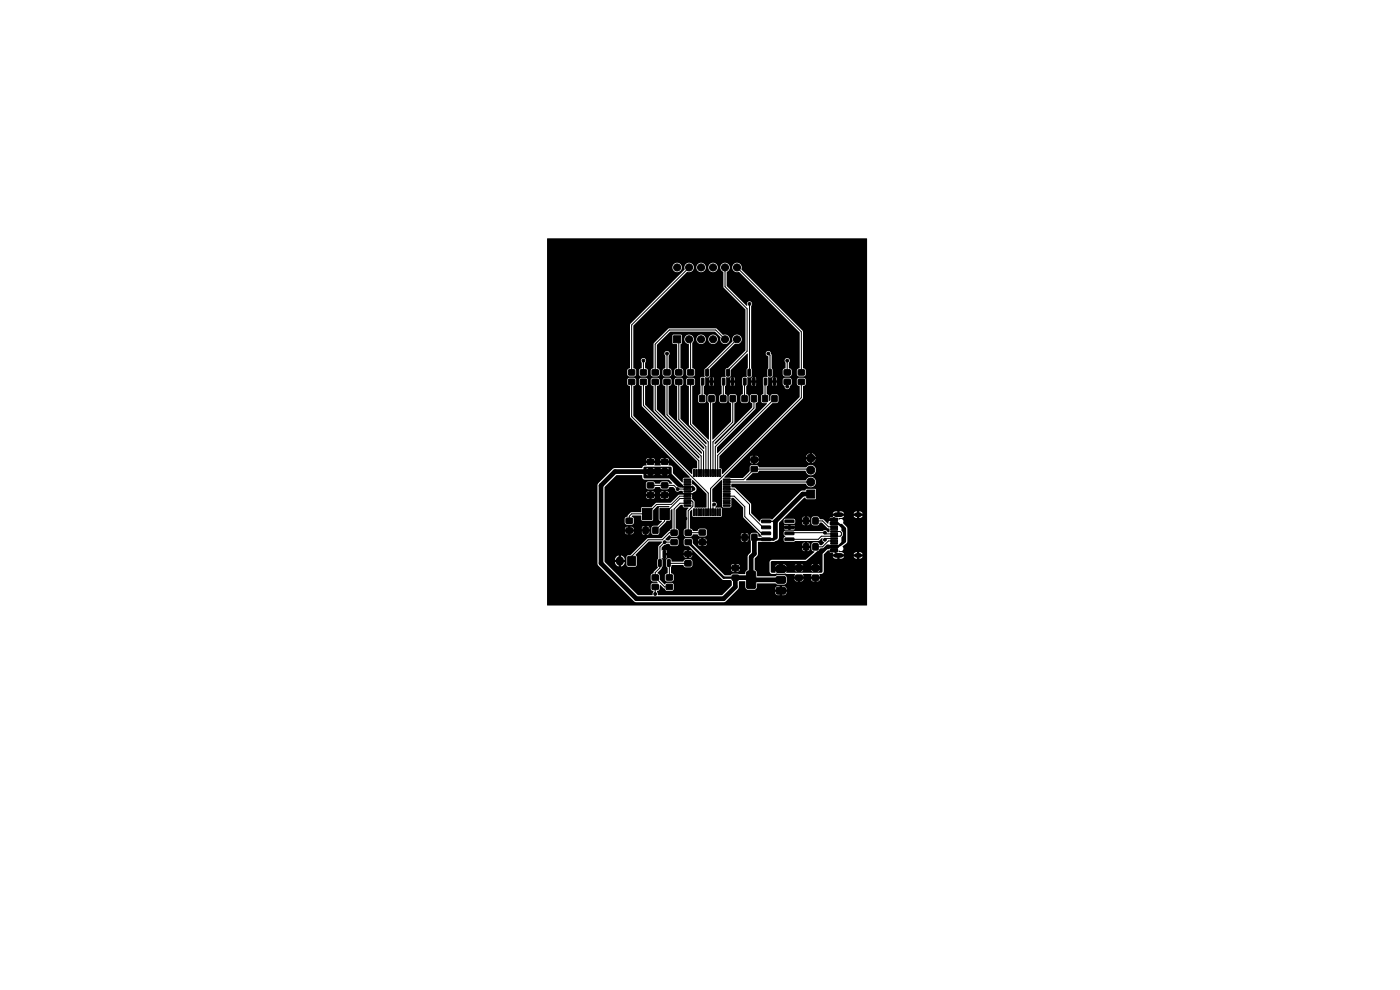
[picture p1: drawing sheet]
<svg xmlns="http://www.w3.org/2000/svg" width="297mm" height="210mm" viewBox="0 0 297 210" stroke-linecap="round" stroke-linejoin="round" font-family="sans-serif">
<g fill="#000" stroke="#000" stroke-width=".21">
<path d="M133.4 78.5h1.2v1h-1.2zM135.9 78.5h1.2v1h-1.2zM138.4 78.5h1.2v1h-1.2zM140.9 78.5h1.2v1h-1.2zM143.4 78.5h1.2v1h-1.2zM142.9 71.2h1.5v1.5h-1.5zM145.9 78.5h1.2v1h-1.2zM149.7 78.4h.6l-.1 1.4-.5-.1zM154.2 78.4h.5v1.4l-.5-.1zM158.7 78.4h.5v1.4l-.5-.1zM163.1 78.4h.5v1.4l-.5-.1zM166.4 78.5h1.2v1h-1.2z"/>
<path d="M169.4 78.5h1.2v1h-1.2zM133.4 80.5h1.2v1h-1.2zM135.9 80.5h1.2v1h-1.2zM137.3 97.4h1.4v1.1h-1.4zM138.4 80.5h1.2v1h-1.2zM140.3 97.4h1.4v1.1h-1.4zM140.9 80.5h1.2v1h-1.2zM143.4 80.5h1.2v1h-1.2zM145.9 80.5h1.2v1h-1.2zM147.1 99.6l.3 .1-.1 1.4-.2-.1zM147.6 99.6l.3 .1-.1 1.4-.2-.1zM148.1 99.6l.3 .1-.1 1.4-.2-.1z"/>
<path d="M148.6 99.6l.3 .1-.1 1.4-.2-.1zM148.8 80.2l.5 .1v1.4l-.5-.1zM149.1 99.6l.3 .1-.1 1.4-.2-.1zM148.4 83.9h1.1v1.3h-1.1zM149.6 99.6l.3 .1-.1 1.4-.2-.1zM150.1 99.6l.3 .1-.1 1.4-.2-.1zM150.6 99.6l.3 .1-.1 1.4-.2-.1zM150.7 80.2l.5 .1v1.4l-.5-.1zM151.1 99.6l.3 .1-.1 1.4-.2-.1zM150.4 83.9h1.1v1.3h-1.1zM151.6 99.6l.3 .1-.1 1.4-.2-.1zM152.1 99.6l.3 .1-.1 1.4-.2-.1z"/>
<path d="M152.6 99.6l.3 .1-.1 1.4-.2-.1zM153.2 80.2l.6 .1-.1 1.4-.5-.1zM152.9 83.9h1.1v1.3h-1.1zM155.1 80.2l.6 .1-.1 1.4-.5-.1zM154.9 83.9h1.1v1.3h-1.1zM157.7 80.2l.6 .1-.1 1.4-.5-.1zM157.4 83.9h1.1v1.3h-1.1zM159.4 97h1.2v1h-1.2zM159.6 80.2l.6 .1-.1 1.4-.5-.1zM159.4 83.9h1.1v1.3h-1.1zM162.1 80.2l.6 .1-.1 1.4-.5-.1zM161.8 83.9h1v1.3h-1z"/>
<path d="M164 80.2l.6 .1-.1 1.4-.5-.1zM163.8 83.9h1v1.3h-1zM166.4 80.5h1.2v1h-1.2zM169.4 80.5h1.2v1h-1.2zM132.8 109.9h1.4v1.1h-1.4zM132.8 112h1.4v1.1h-1.4zM133.2 118.1h1.6v1.8h-1.6zM136.3 107.8h2v2.4h-2zM137.3 99.5h1.4v1.1h-1.4zM136.4 111.8h1.1v1.4h-1.1zM137.3 102.4h1.4v1.1h-1.4zM137.3 104.5h1.4v1.1h-1.4z"/>
<path d="M138.5 111.8h1.1v1.4h-1.1zM140 107.8h2v2.4h-2zM140.3 99.5h1.4v1.1h-1.4zM140.7 116.9h.5v1.4l-.5-.1zM140.3 102.4h1.4v1.1h-1.4zM140.3 104.5h1.4v1.1h-1.4zM142.4 114.5h1.2v1h-1.2zM142.4 112.5h1.2v1h-1.2zM145.1 101.6h1.4l.1 .2-1.4 .1zM145.1 102.1h1.4l.1 .2-1.4 .1zM145.1 102.6h1.4l.1 .2-1.4 .1zM145.1 103.1h1.4l.1 .2-1.4 .1z"/>
<path d="M145.1 103.6h1.4l.1 .2-1.4 .1zM145.1 104.1h1.4l.1 .2-1.4 .1zM145.1 104.6h1.4l.1 .2-1.4 .1zM145.1 105.1h1.4l.1 .2-1.4 .1zM145.1 105.6h1.4l.1 .2-1.4 .1zM145.1 106.1h1.4l.1 .2-1.4 .1zM145.1 106.6h1.4l.1 .2-1.4 .1zM145.1 107.1h1.4l.1 .2-1.4 .1zM145.3 117h1.3v1h-1.3zM145.4 114.5h1.2v1h-1.2zM145.4 112.5h1.2v1h-1.2zM147.1 107.9l.3 .1-.1 1.4-.2-.1z"/>
<path d="M147.6 107.9l.3 .1-.1 1.4-.2-.1zM148.1 107.9l.3 .1-.1 1.4-.2-.1zM148.6 107.9l.3 .1-.1 1.4-.2-.1zM149.1 107.9l.3 .1-.1 1.4-.2-.1zM148.3 112.4h1.4v1.1h-1.4zM148.3 114.5h1.4v1.1h-1.4zM149.6 107.9l.3 .1-.1 1.4-.2-.1zM150.1 107.9l.3 .1-.1 1.4-.2-.1zM150.6 107.9l.3 .1-.1 1.4-.2-.1zM151.1 107.9l.3 .1-.1 1.4-.2-.1zM151.6 107.9l.3 .1-.1 1.4-.2-.1zM152.1 107.9l.3 .1-.1 1.4-.2-.1z"/>
<path d="M152.6 107.9l.3 .1-.1 1.4-.2-.1zM153.4 107.1h1.4l.1 .2-1.4 .1zM153.4 106.6h1.4l.1 .2-1.4 .1zM153.4 106.1h1.4l.1 .2-1.4 .1zM153.4 105.6h1.4l.1 .2-1.4 .1zM153.4 105.1h1.4l.1 .2-1.4 .1zM153.4 104.6h1.4l.1 .2-1.4 .1zM153.4 104.1h1.4l.1 .2-1.4 .1zM153.4 103.6h1.4l.1 .2-1.4 .1zM153.4 103.1h1.4l.1 .2-1.4 .1zM153.4 102.6h1.4l.1 .2-1.4 .1zM153.4 102.1h1.4l.1 .2-1.4 .1z"/>
<path d="M153.4 101.6h1.4l.1 .2-1.4 .1zM157.4 113.3h1.1v1.4h-1.1zM159.4 99h1.2v1h-1.2zM159.5 113.3h1.1v1.4h-1.1zM161.6 110.3h1.8l.1 .5-1.9 .1zM161.6 111.6h1.8l.1 .5-1.9 .1zM161.6 112.9l1.8-.1 .1 .5-1.9 .1zM161.6 114.1h1.8l.1 .5-1.9 .1zM166.5 114.1h1.9v.5l-1.8 .1zM166.5 112.9l1.9-.1v.5l-1.8 .1zM166.5 111.6h1.9v.5l-1.8 .1zM166.5 110.3h1.9v.5l-1.8 .1z"/>
<path d="M168.8 119.9h1.4v1.1h-1.4zM170.5 115.4h1v1.2h-1zM170.5 109.9h1v1.2h-1zM171.2 104h1.7v1.7h-1.7zM172.3 119.9h1.4v1.1h-1.4zM172.5 115.4h1v1.2h-1zM172.5 109.9h1v1.2h-1zM176.2 116.5h1.5v.6h-1.5zM176.2 115.7h1.5v.5h-1.5zM176.2 114.6h1.5v.3h-1.5zM176.2 113.6h1.5v.3h-1.5zM176.2 113.1h1.5v.3h-1.5z"/>
<path d="M176.2 112.1h1.5v.3h-1.5zM176.2 110.8h1.5v.6h-1.5zM176.2 110h1.5v.5h-1.5zM176.2 111.6h1.5v.3h-1.5zM176.2 112.6h1.5v.3h-1.5zM176.2 114.1h1.5v.3h-1.5zM176.2 115.1h1.5v.3h-1.5zM138.4 124h1.2v1h-1.2zM138.4 122h1.2v1h-1.2zM139.7 118.7l.6 .1-.1 1.4-.5-.1zM141.4 124h1.2v1h-1.2zM141.4 122h1.2v1h-1.2z"/>
<path d="M141.6 118.7l.6 .1-.1 1.4-.5-.1zM145.3 119h1.3v1h-1.3zM155.3 122h1.4v1.1h-1.4zM155.3 119.9h1.4v1.1h-1.4zM158.5 121.2l.2-.1h1.2l.4 .3v3l-.2 .4-1.4 .1-.3-.3-.1-3zM164.8 124.6h1.7l.1 .3v1l-.3 .2-1.5-.1-.2-.3 .1-.9zM164.8 122.3h1.7l.1 .3v1l-.3 .2-1.5-.1-.2-.3 .1-.9zM164.8 120h1.7l.1 .3v1l-.3 .2-1.5-.1-.2-.3 .1-.9zM168.8 122h1.4v1.1h-1.4zM172.3 122h1.4v1.1h-1.4z"/>
<circle cx="117.5" cy="53.5" r=".3"/>
<circle cx="117.5" cy="52" r=".3"/>
<circle cx="117.5" cy="55" r=".3"/>
<circle cx="119" cy="53.5" r=".3"/>
<circle cx="119" cy="52" r=".3"/>
<circle cx="119" cy="55" r=".3"/>
<circle cx="143.6" cy="56.7" r=".75"/>
<circle cx="146.2" cy="56.7" r=".75"/>
<circle cx="148.7" cy="56.7" r=".75"/>
<circle cx="151.3" cy="56.7" r=".75"/>
<circle cx="153.8" cy="56.7" r=".75"/>
<circle cx="156.3" cy="56.7" r=".75"/>
<circle cx="181" cy="53.5" r=".3"/>
<circle cx="181" cy="52" r=".3"/>
<circle cx="181" cy="55" r=".3"/>
<circle cx="182.5" cy="53.5" r=".3"/>
<circle cx="182.5" cy="52" r=".3"/>
<circle cx="182.5" cy="55" r=".3"/>
<circle cx="136.5" cy="76.5" r=".3"/>
<circle cx="141.5" cy="75" r=".3"/>
<circle cx="146.2" cy="72" r=".75"/>
<circle cx="148.7" cy="72" r=".75"/>
<circle cx="151.3" cy="72" r=".75"/>
<circle cx="153.8" cy="72" r=".75"/>
<circle cx="156.3" cy="72" r=".75"/>
<circle cx="159" cy="64.5" r=".3"/>
<circle cx="163" cy="75" r=".3"/>
<circle cx="167" cy="76.5" r=".3"/>
<circle cx="135" cy="85.5" r=".3"/>
<circle cx="138" cy="85.5" r=".3"/>
<circle cx="139.5" cy="96" r=".3"/>
<circle cx="140.5" cy="85.5" r=".3"/>
<circle cx="143" cy="85.5" r=".3"/>
<circle cx="144" cy="96" r=".3"/>
<circle cx="145.5" cy="85.5" r=".3"/>
<circle cx="147.5" cy="85.5" r=".3"/>
<circle cx="149" cy="87.5" r=".3"/>
<circle cx="149" cy="90.5" r=".3"/>
<circle cx="151.5" cy="82.5" r=".3"/>
<circle cx="152.5" cy="87.5" r=".3"/>
<circle cx="152.5" cy="90.5" r=".3"/>
<circle cx="155.5" cy="96" r=".3"/>
<circle cx="155.5" cy="82.5" r=".3"/>
<circle cx="157" cy="87.5" r=".3"/>
<circle cx="160" cy="96" r=".3"/>
<circle cx="160" cy="91.5" r=".3"/>
<circle cx="160" cy="82.5" r=".3"/>
<circle cx="164.5" cy="82.5" r=".3"/>
<circle cx="167" cy="82" r=".3"/>
<circle cx="172" cy="99.7" r=".85"/>
<circle cx="172" cy="97.2" r=".85"/>
<circle cx="180" cy="98.5" r=".3"/>
<circle cx="182" cy="98.5" r=".3"/>
<circle cx="131" cy="103" r=".3"/>
<circle cx="133.5" cy="114" r=".3"/>
<circle cx="135.5" cy="112.5" r=".3"/>
<circle cx="136.5" cy="105" r=".3"/>
<circle cx="138.5" cy="116" r=".3"/>
<circle cx="139.5" cy="104" r=".3"/>
<circle cx="141" cy="115" r=".3"/>
<circle cx="142" cy="111.5" r=".3"/>
<circle cx="143.8" cy="103.7" r=".3"/>
<circle cx="144" cy="117.5" r=".3"/>
<circle cx="144.5" cy="109" r=".3"/>
<circle cx="145.4" cy="110" r=".3"/>
<circle cx="148.5" cy="105.5" r=".3"/>
<circle cx="148.5" cy="104" r=".3"/>
<circle cx="148.5" cy="107" r=".3"/>
<circle cx="149" cy="116.5" r=".3"/>
<circle cx="151.5" cy="107" r=".3"/>
<circle cx="152.5" cy="105.5" r=".3"/>
<circle cx="152.5" cy="103.5" r=".3"/>
<circle cx="156" cy="114" r=".3"/>
<circle cx="156" cy="118.5" r=".3"/>
<circle cx="169.5" cy="110.5" r=".3"/>
<circle cx="169.5" cy="116" r=".3"/>
<circle cx="172" cy="102.3" r=".85"/>
<circle cx="175" cy="113" r=".3"/>
<circle cx="175" cy="114.5" r=".3"/>
<circle cx="180" cy="100.5" r=".3"/>
<circle cx="180" cy="102.5" r=".3"/>
<circle cx="182" cy="100.5" r=".3"/>
<circle cx="182" cy="102.5" r=".3"/>
<circle cx="117.5" cy="127" r=".3"/>
<circle cx="117.5" cy="125.5" r=".3"/>
<circle cx="119" cy="127" r=".3"/>
<circle cx="119" cy="125.5" r=".3"/>
<circle cx="120.5" cy="127" r=".3"/>
<circle cx="120.5" cy="125.5" r=".3"/>
<circle cx="139" cy="126" r=".3"/>
<circle cx="141" cy="121" r=".3"/>
<circle cx="145.5" cy="124" r=".3"/>
<circle cx="149" cy="124" r=".3"/>
<circle cx="149" cy="120.5" r=".3"/>
<circle cx="153" cy="124" r=".3"/>
<circle cx="162.5" cy="125" r=".3"/>
<circle cx="166" cy="127.5" r=".3"/>
<circle cx="168" cy="120.5" r=".3"/>
<circle cx="169.5" cy="124.5" r=".3"/>
<circle cx="173" cy="124.5" r=".3"/>
<circle cx="179" cy="125" r=".3"/>
<circle cx="179" cy="126.5" r=".3"/>
<circle cx="180.5" cy="125" r=".3"/>
<circle cx="180.5" cy="126.5" r=".3"/>
<circle cx="182" cy="125" r=".3"/>
<circle cx="182" cy="126.5" r=".3"/>
</g>
<path d="M141 100h-10.5l-3 3v16.5l7.5 7.5h18.5l2.5-2.5v-2h2.5M160 114v3.5l-.7 .6v4.9h6.3M172 104.8h-1.7l-5.8 5.8v3.4M177.3 117.8h1.1M177.3 109.2h1.1M181.7 117.8h.6M181.7 109.2h.6" fill="none" stroke="#000" stroke-width="1"/>
<path d="M131.5 118.8v.3" fill="none" stroke="#000" stroke-width="1.7"/>
<g fill="none" stroke="#000" stroke-width=".21">
<path d="M146.2 56.7l-12.2 12.2v10.1M153.8 56.7v4.1l4.7 4.7v9l-4 4.1v.5M156.3 56.7l13.7 13.7v8.6M136.5 76.5v2.5M141.5 75v4M143.6 72l.4 .3v6.7M146.2 72l.3 .3v6.7M148.7 72l.3 .2M153.8 72l-2-2h-9.8l-3 3v6M156.3 72l-6.3 6.3v.8M158.9 78.6v.5M159 64.5l-.1 14.6"/>
<path d="M163 75l.3 .4v3.7M167 76.5v2.5M134 81v7.4l16.2 16.2v4.1M136.5 81v5l11.7 11.8v2.5M139 81v6l9.8 9.8v3.5M141.5 81v7l7.7 7.8v4.5M144 81v8l5.8 5.7v5.6M146.5 81v9l3.7 3.7v6.6M149 80.9l-.1 3.7M150.9 84.6l-.1 .2v15.5M153.5 80.9v3.7M155.5 84.6v4.9l-4.3 4.2v6.6"/>
<path d="M158 80.9l-.1 3.7M159.9 84.6v2l-8.1 8.1v5.6M162.4 80.9l-.1 3.7M164.3 84.6l-12.1 12v3.7M167 81v1M170 81v3.4l-19.2 19.2v5.1M172 99.7l-.2-.2h-11.8l-2.2 2.3h-3.6M138 103h5l.8 .8h2M141.5 100l3.3 3.2h.2M141.9 119.4l.1 3.1M142 119.5h3.9M143 115h-2l-1 1v4.5l-1 1v1l2 2h1"/>
<path d="M145.8 105.2h-1.6l-1.8 1.8h-3.1l-2 2h-3.3l-.5 .5v1M145.8 105.8h-1.6l-3.2 3.2v1.5l-2 2M145.8 106.2h1l.2 .3v.9l-1 1v4.6h3M145.8 106.8h-1.6l-1.2 1.2v5h-1l-1.5 1.5h-3l-3.5 3.5v1M145.8 104.8h-4.5l-.3 .2h-3M151.5 107l-.3 .2v1.5M154.2 105.2h1.5l2.3 2.3v2.1l3.6 3.5h.8M154.2 103.8h1.5l3.3 3.2v2l2.9 2.9h.5M154.2 102.2h17.8M160 114l.4 .4M167.6 113.1l.2-.1h7.2l.3 .2h2M172 102.2v.1"/>
<path d="M173 110.5h1.5l1.2 1.3h1.6M177.3 114.8h-1.6l-1.2 1.2h-1.5M177.3 114.2h-2l-.3 .3M177.3 112.8h.9l.3 .2v.5l-.2 .3h-4l-.7 .6h-6M177.9 117.8h.1M158.5 122.5l.5 .5h.3M165.9 120.5l-.3 .2M168 120.5h.1"/>
</g>
<path d="M141 100h.5M145 103.2h.8M162.4 110.6h2.1M177 116.8l.9 1M179 112.2v2.6" fill="none" stroke="#000" stroke-width=".3"/>
<path d="M145.8 103.2h1l.2 .3v.5l-.2 .2h-1M177.3 111.1h.6l1.1 1.1M179 114.8l-1.1 1.1h-.6M139 124.5v1.5" fill="none" stroke="#000" stroke-width=".25"/>
<path d="M146 115l7.5 7.5h2.5M165.9 120.5h2.1M168 120.5h5" fill="none" stroke="#000" stroke-width=".5"/>
<path d="M164.5 114l-.4 .4h-3.7" fill="none" stroke="#000" stroke-width=".6"/>
<path d="M177.3 115.9h-1.7l-2.6 2.6v2" fill="none" stroke="#000" stroke-width=".4"/>
<path d="M116.1 50.6h67.8v77.8h-67.8v-25.5h10.6l.1 16.8 7.8 8 19 .1 .4-.2 2-2.1h8.5v.5l.5 .2h.4v-.7h.5v.7h.7l.2-.4 .1-.3h-10.9l.7-.8 .1-1.4h1.3v1.2a.74 .74 0 0 0 .7 .7l1.2-.1 .4-.2h4.1v.2h.9v-.7h.5v.7h1l-.2-.6-.4-.1h-1.4l-.3 .1-.1 .4h-4.1l.3-1.1h3.8l.4 .2h1.5l.5-.4v-.8h1.7v.3l.4 .2h.3v-.5h.4v.5a.5 .5 0 0 0 .7-.5h1.7v.3l.4 .2h.2v-.5h.6v.5a.5 .5 0 0 0 .6-.5h-7a.65 .65 0 0 0-.6-.8h-1.4l-.4 .2h-3.9l-.1-.9-.4-.5v-1.5h3.1l.1 2 .4 .4 4.9 .1v.5h1.8v-.5h1.7v.5h1.8l-.1-.5 .7-.1 .2-.4 .1-3.7 .8-.8 .5-.1 .2-.2h.9l-.1 .5-1.1 .1 .2 .1 .5 .1v.3h.5l-.2 .2 .2 .3h-.5l.2 .3 .4 .1h.3v-.4h.5v.4l.8-.1 .2-.3h-.5l.1-.2-.1-.3h3l-.2 .2 .2 .3h-.5l.2 .3 .4 .1h.1v-.4h.5v.4h.1l.6-.4h-.5l.1-.2-.1-.3h.5l-.4-.5h-.3v.4h-.5v-.4h-.1l-.4 .2-.2 .3h-2l-.5-.5h-.7v-.3a.64 .64 0 0 0 .9 0 .64 .64 0 0 0 0-.9l.8-.7 .2-.4-.1-2.8-.8-1a.61 .61 0 0 0-.2-.8 .61 .61 0 0 0-.8 0v-.3h.7l.4-.4-.4-.1 .1-.2-.1-.3h3l-.2 .2 .2 .3h-.5l.2 .3 .4 .2h.1v-.4h.5v.4l.5-.2 .2-.3h-.5l.1-.2-.1-.3h.5l-.6-.4h-.1v.4h-.5v-.4h-.1l-.4 .1-.2 .3h-2l-.2-.3-.4-.1h-.4v.4h-.5v-.4h-.5l-.4 .4h.5l-.2 .2 .2 .3h-.5l.1 .3-.6 .1-.2 .2h.7l.1-.3h.4v.8h-1.2l-.2 .2-.1 .4-1.1-.9-.7-.1-.3-.5-1-.1-.3 .2-.2 .3 .1 1.1 .1 .2 .2 .1h1l.2-.1 .2-.4h.5l1.1 1.1 .5 .2v.7l-.5-.1a.59 .59 0 0 0-1-.2h-7.9l-.4 .4 .1 .4 .3 .4-.3 .3v.6l.3 .3h1.7l.4-.2h4.9l.7-.6 .2 .1a.8 .8 0 0 0 .3 .9l-.5 .4h-.4l-.2-.4-.2-.1h-1l-.2 .1-.2 .3 .1 1.1 .6 .5-1.9 1.6h-7.1l-.4 .2-.2 .4h-3.1v-.9l.7-.7v-1.5h9.4a.5 .5 0 0 0 .5 .7v-.7h.6v.7l.4-.1 .1-.6h-11v-.7h9.4v.3h.5v-.7h.6v.7h.5v-.5l-.2-.2h-1l-.4 .4h-9.4v-.4l3.4-.1 .7-.3 .4-.6v-2h1l.3 .3h.6v-.3h.5v.3l.9-.2v-.1h-3.3v-.5h1.9v-.2h.5v.2h.9l-.3-.2h-1.7l-.3 .2h-1v-.7l.4-.5h.5l.1 .5 .3 .2h1.7l.3-.1 .1-.2h1.5l.1 .5 .4 .1v-.6h.6v.6h.1l.4-.4v-.2h-3.1l-.1-.6-.3-.2h-1.7l-.4 .4h-.5l.5-.4h4v.2h.5v-.6h.6v.6h.5a.5 .5 0 0 0-.5-.6h-.9l-.2 .4h-4l4.4-4.4h.3l.2 .3 1.9-.1 .1-1.9-.2-.2h-1.8l-.3 .3-.9 .1-6.1 6.1-.4-.2-1.8 .1-.4 .6-1.8-1.9-.1-2-3.3-3.3-.8-.1-.1-.4 .1-.4h15.7a1.11 1.11 0 0 0 1.8 .4 1.11 1.11 0 0 0-.1-1.8 1.11 1.11 0 0 0-1.7 .7l-12.7-.1 1.4-1.4 1.1-.1 .3-.4h9.8a1.12 1.12 0 0 0 1.4 1 1.12 1.12 0 0 0 .8-1.6 1.12 1.12 0 0 0-1.7-.5l-.3 .3h-10l-.4-.4h-1.2l-.3 .3-.1 1-1.4 1.4-4-.1 3.5-3.5h2v.3l.4 .2h.2v-.5h.6v.5a.5 .5 0 0 0 .6-.5h-3.8l.7-.7 1.9 .2v-.6h.6v.6h.6l-.1-.4h10.8v.5h-.6l.3 .5 .4 .3v-.6h.6v.6l.4-.3 .3-.3v-.2h-.6v-.5h.6l-.3-.5-.4-.2v.5h-.6v-.5l-.4 .2-.3 .5h-10.2l-.3-.2h-1l-.4 .4h-1.3l12.5-12.5 .1-2.7 .5-.3v-1.1l-.3-.3-1.1-.1-.4 .4-.1 .9 .2 .3 .4 .2v2.3l-16.3 16.3h-.1l-.1-1-.5-.2v-2.6l11.2-11.2h1l.3-.2v-1.3l-.3-.4h-1l-.2 .2-.2 1.1-.2 .1-.1-1-.4-.5v-1.5l.2-.3 .1-.5h.8v.4l.2 .3v-.7h.6v.7l.2-.3v-.4h-1.8v-.9h.8v.4l2.2-.1 .1 .9 .3 .4a.6 .6 0 0 0 .6 .7 .6 .6 0 0 0 .6-.8l.3-.3 .1-.9-.4-.4h-1.2l-.4 .4h-1.2v-.4l-.2-.2v.7h-.6v-.7l-.2 .3h-.8l-.1-.2 .9-.2 .1-1.3h2.1l.1 .9 .2 .3h1.4l.2-.3v-1l-.1-.2-.4-.2v-1.1a.57 .57 0 0 0 0-.9 .57 .57 0 0 0-.8 0 .57 .57 0 0 0 0 .9v1.1l-.4 .2-.2 .3h-2.1l-.2-.5v-2.8l-.1-.2a.59 .59 0 0 0-.6-.6 .59 .59 0 0 0-.6 .5 .59 .59 0 0 0 .6 .6v2.5l-.2 .3 .1 1.5-.8 .1-.2 .2v3.3l-.5 .6 .1 1 .1 .3 1.1 .2-10.5 10.5-.1-.1v-1.1l8.1-8.1 .1-1.3 .5-.4v-1.1l-.4-.4h-.9l-.3 .2-.1 .3v1l.5 .5v.8l-7.9 7.9-.1-.4 4.2-4.2v-4.1l.5-.5v-1.1l-.5-.4h-.8l-.4 .4v1.1l.5 .5v3.8l-3.9 3.9-.1-.1 .1-7.7a.51 .51 0 0 0 .6-.4v-1h.8v1l.3 .4h1l.3-.2 .1-1.3-.5-.5v-1.5l.2-.3 .1-.5h.8v.4l.3 .3v-.7h.4v.7l.3-.3v-.4h-1.8v-.9h.8v.4h1v-.4l-.3-.3v.7h-.4v-.7l-.3 .3h-.8l-.1-.2 .9-.2 .1-1.4 3.5-3.5 .1 .1v2.9l-.2 .4 .1 1.5-.8 .1-.2 .2 .1 3.3-.5 .5v1.1l.1 .3 .3 .1h.9l.4-.4v-1.1l-.5-.5v-1.5l.2-.3 .1-.5h.8v.4l.2 .3v-.7h.6v.7l.2-.3v-.4h-1.8v-.9h.8v.4h1v-.5l-.2-.2v.7h-.6v-.7l-.2 .3h-.8l-.1-.2 .7-.1 .3-.3v-1.3l-.1-.3v-13.2a.58 .58 0 0 0 0-.8 .58 .58 0 0 0-.8-.1 .58 .58 0 0 0-.1 .9h-.1l-4.2-4.2v-3a1.06 1.06 0 0 0 .6-1h.5l.3 .7a1.19 1.19 0 0 0 1.2 .3l12.8 12.8v7.6l-.5 .3v1.1l.3 .3h1.3l.2-.3 .1-.9-.2-.3-.4-.2-.1-7.9-13-13.1a1.01 1.01 0 0 0-.7-1.3 1.01 1.01 0 0 0-1.3 .9h-.5v-.2a1.02 1.02 0 0 0-1.7-.5 1.02 1.02 0 0 0 .4 1.7v3.3l4.6 4.7v8.6l-3.6 3.7-.5 .2v1.7l-.8 .1-.2 .2 .1 3.4-.4 .2-.1 .3h-.8l-.1-.3-.4-.2h-.8l-.3 .3-.1 1.2 .3 .4v7.7l-.1 .1-3.4-3.5v-5.7h1.2v1l.3 .4h.9l.4-.1 .1-.3v-1.1l-.5-.5v-1.5l.3-.3v-.5h.9v.4l.2 .3v-.7h.5v.7l.2-.3 .1-.4h-1.9v-.9h.9v.4h1v-.4l-.3-.3v.7h-.5v-.7l-.2 .3h-.9l-.1-.2 1-.2 .1-1.6 5.3-5.4a1.04 1.04 0 0 0 1.5-.7 1.04 1.04 0 0 0-1.2-1.2 1.04 1.04 0 0 0-.8 1.4l-5.9 5.8v1.7l-.7 .1-.3 .2 .1 3.3-.5 .6h-1.2v-2.2l.5-.4v-1.1l-.3-.2-1.1-.1-.4 .4v1.1l.5 .3 .1 8.2 3.7 3.8-.1 .4-5.4-5.5v-6.9l.5-.3v-1.1l-.4-.4-1.1 .1-.3 .3v1.1l.5 .3 .1 7.2 5.7 5.8-.1 .4-7.4-7.4v-6l.5-.3v-1.1l-.4-.4-1.1 .1-.3 .3v1.1l.5 .3 .1 6.2 7.7 7.8-.1 .4-9.4-9.4v-5l.5-.3v-1.1l-.4-.4-1.1 .1-.3 .3v1.1l.5 .3 .1 5.3 9.7 9.7-.1 .4-11.4-11.4v-4l.5-.3v-1.1l-.4-.4-1.1 .1-.3 .3v1.1l.5 .3 .1 4.3 11.7 11.7v1.4l-1 .2-.1 1.1-12.4-12.4v-6.3l.5-.3v-1.1l-.4-.4-1.1 .1-.3 .3v1.1l.5 .3 .1 6.7 12.6 12.6v.1l-1.3 .1-.2 .9h-.1l-1.9-1.9-.1-1.3-.3-.3-.6-.1 .1-.5h-1.8v.5h-1.3l.1-.5h-1.8l.1 .5-.7 .1-.3 .5-6.1 .1-3.2 3.1-.2 .4h-10.6v-5.3h21v.1h.7v-.5h.4v.5h.7v-.1l1.9 .1v-.5h.4v.5h.7v-.3l-.4-.2h-1.1l-.3 .4h-1.2l-.4-.4h-1.1l-.3 .4h-21v-19h16.9l.1 .9 .4 .4 1.1-.1 .2-.1 .2-1.1h.5l.1 .9 .3 .3 1.1 .1 .3-.2 .2-1.1h.5l.1 .9 .2 .3h1.3l.3-.3 .1-.9h.5l.2 1.1 .3 .2 1.1-.1 .3-.3 .1-.9-.2-.3-.4-.2v-2.7a.57 .57 0 0 0 0-.8 .57 .57 0 0 0-.9 .1 .57 .57 0 0 0 .1 .8v2.6l-.4 .2-.2 .3h-.5l-.2-.3-.4-.2v-5l1.9-1.9h1.3l.1 1.6 .9 .3v5l-.5 .3v1.1l.3 .3 1.1 .1 .3-.2 .1-.2v-1l-.5-.4v-5l.2-.3 .1-.8h.5v.2a1.3 1.3 0 0 0 .9 .9v5l-.5 .3v1.1l.3 .3h1.2l.3-.3 .1-.9-.2-.3-.4-.2v-5.3l.3-.8h.5v.2a1.01 1.01 0 0 0 1.1 .8 1.01 1.01 0 0 0 .9-1h.6v.2a1.01 1.01 0 0 0 1.6 .6 1.01 1.01 0 0 0-.2-1.7 1.01 1.01 0 0 0-1.4 .9h-.6v-.2a1.01 1.01 0 0 0-1.1-.8 1.01 1.01 0 0 0-.9 1h-.5v-.2a1.01 1.01 0 0 0-1.1-.8 1.01 1.01 0 0 0-.9 1h-.5v-.8l-.2-.2h-1.6l-.3 .2h-1.3l.9-.8h9.4l1.3 1.2a1.02 1.02 0 0 0 .9 1.3 1.02 1.02 0 0 0 1-1.2 1.02 1.02 0 0 0-1.5-.7l-1.4-1.4-10 .1-3.2 3.2-.1 5.2-.4 .2-.2 .3h-.5l-.2-.3-.4-.2v-1.1a.57 .57 0 0 0 0-.9 .57 .57 0 0 0-.8 0 .57 .57 0 0 0 0 .9v1.1l-.4 .2-.2 .3h-.5l-.2-.3-.4-.2v-9l11.4-11.4a1 1 0 0 0 1.4-1h.5v.2a1.01 1.01 0 0 0 1.1 .8 1.01 1.01 0 0 0 .9-1h.6v.2a1.01 1.01 0 0 0 1.6 .6 1.01 1.01 0 0 0-.2-1.7 1.01 1.01 0 0 0-1.4 .9h-.6v-.2a1.01 1.01 0 0 0-1.1-.8 1.01 1.01 0 0 0-.9 1h-.5v-.2a1.03 1.03 0 0 0-1.4-.7 1.03 1.03 0 0 0-.6 1.4l-11.5 11.6-.1 9.3-.4 .2-.2 .3h-16.9v-21.9h26.5a1.01 1.01 0 0 0 1.5 .9 1.01 1.01 0 0 0 .2-1.7 1.01 1.01 0 0 0-1.6 .6l-.1 .2h-26.5zM136.6 99.1l5.7-.1 .2 .3v1.2l2.4 2.4v.2l2.1-.1 .5 .5v.4l-.7 .3v-.8h-2.7l-.4-.2-1.7-1.7h-5.3l-.2-.3v-.7h.6l.4 .3v-.3h1v.3l.4-.3h1.2l.4 .3v-.3h1v.3l.4-.3h-5.4v-1h1v-.2h1v.2h2v-.2h1v.2h.4l-.4-.2h-1.1l-.3 .2h-1.2l-.3-.2h-1.1l-.4 .2h-.6zM130.7 100.8h5.4l.2 .7 .4 .2 5.2 .1 .7 .6v.2h-.6l-.2-.3-.3-.2h-1.1l-.5 .5h-.9l-.4-.5h-1.2l-.4 .4v.9l.5 .4h1.1l.5-.5h.9l.2 .4 .3 .1h1.1l.5-.5h.7l.4 .4a.6 .6 0 0 0 .3 .6 .6 .6 0 0 0 .7-.2h.6l.1 .5 .2 .1 1.7-.1 .8-.4 .1-.7-.4-.6-.5-.2v-.7l.2-.2 2.9 3v2.8l-2.6 .1 .1-1.2-.6-.6v-1h-2.7l-1.8 1.7h-3l-1.1 .9-2 .1-.1 .1-.1 .9-2.1 .1-.7 .6-.1 .3-.3 .1-.3 .3v.9l.5 .4h1.1l.3-.3 .1-1-.5-.4 .2-.2h1.8v.8l.2 .2h2.2l.2-.2v-2l.8-.8h2.6l-.1 .1h-1.9l-.2 .2v2.6l.6 .3-.9 .9h-.9l-.4 .5v1l.1 .3 1.2 .2 .4-.4v-1l1.4-1.3 .1-.3 .8-.2 .1-2 .3-.3v4.1l-.4 .2-.2 .3-1.7 1.5-3 .1-3.5 3.5-.6 .1-.3 .3v1.7l.1 .3 .4 .2 1.4-.1 .3-.3v-1.7l-.3-.5 2.8-2.8h2.8l-.8 1.1v2.4l-.2 .4 .2 1.6-.9 .9-.1 .3-.4 .2-.1 .2v1l.1 .2 1.1 .2 .2 .1-1.1 .2-.3 .2v1.1l.5 .4-.1 .8h-3.2l-7-7v-.5l2.8 .1v.4h-.6a1.04 1.04 0 0 0 .7 1v-.8h.6v.8l.5-.4 .2-.6h-.6v-.4h.6a1.04 1.04 0 0 0-.7-1v.8h-.6v-.8l-.5 .4-.2 .5h-2.2v-5.9h4.3v.3l.4 .2h.2v-.5h.6v.5a.5 .5 0 0 0 .6-.5h-6.1h7.9a.5 .5 0 0 0 .5 .6v-.6h.5v.6l.4-.1 .2-.5h-9.5v-.7h4.3v.2h.6v-.5h.6v.5h.6v-.3h1.8v.2h.5v-.6h.5v.6h.6a.5 .5 0 0 0-.6-.6h-.8l-.2 .4h-1.8l-.3-.2h-1.1l-.4 .3h-4.3v-6.8h8.8v.3l.4 .2h.3v-.5h.4v.5a.5 .5 0 0 0 .7-.5h1.2v.3l.4 .2h.3v-.5h.4v.5a.5 .5 0 0 0 .7-.5h-13.6v-.7h8.8v.2h.7v-.6h.4v.6h.7v-.2l1.9 .2v-.6h.4v.6h.7a.5 .5 0 0 0-.7-.6l-.8 .1-.3 .3h-1.2l-.4-.4-1.1 .1-.3 .3h-8.8v-1.3zM143.4 108.1l1-1h.4l.3 .5 1 .1-.5 .6v3.8l-.4 .2-.2 .3 .1 .9 .3 .3h1.2l.4-.4h.9l.6 .4h1.1l.3-.3h7.3v.3h.5v-.7h.5v.7h.5v-.5l-.3-.2h-.9l-.3 .4h-7.3l.1-1-.5-.4h-1.1l-.5 .5h-.9l-.2-.3-.4-.2v-3.6l.3-.4 .1 1.3a.41 .41 0 0 0 .7 .2h5.5l.2-.2-.1-1.6-.2-.1h-.9l-.3-.2a.61 .61 0 0 0 .3-.8 .61 .61 0 0 0-.9-.2v-2.8l2-1.9 .1 5.7 .3 .2 1.5-.1 .2-.2v-1.7l.4-.1 2 2.1 .1 2.1 3.9 4h-.7a.56 .56 0 0 0-.4-.8h-.9l-.4 .4 .1 3.7-.7 .8v2.9l-.4 .5-.1 .4h-2.6l-.5 .3h-1.2l-1.4-1.3h2.7a.5 .5 0 0 0 .6 .5v-.5h.5v.5l.6-.1 .1-.4h-4.5l-.6-.6h3.3v.1h.6v-.5h.5v.5h.7a.5 .5 0 0 0-.7-.5h-.8l-.3 .4h-3.3l-4.8-4.8h1.1v.3l.4 .2h.3v-.5h.4v.5a.5 .5 0 0 0 .7-.5h-2.9v-.7l1.8 .2v-.6h.4v.6h.7v-.3l-.4-.3h7.7l.1 .6 .4 .1v-.7h.5v.7a.5 .5 0 0 0 .5-.7h-10.2l-.4 .4h-1.1l-.2-.3-.3-.2-1.1 .1-.3 .2-.1 1 .2 .3 1 .2 7 7 1.8 .1 .2 .3v.9l-2 2h-13.6l-.2-.8 .5-.3 .1-1 1.4 1.2h1.2l.3-.2v-1.1l-.2-.3h-1.3l-.4 .3-1-1.1v-.8h1l.1 .9 .2 .3 1.2 .1 .3-.2 .1-.2v-1l-.5-.4 .1-1.7h2.4l.6 .5 1-.1 .4-.3v-1l-.4-.3h-1.1l-.5 .4h-2.4a.57 .57 0 0 0-.4-.7l-.5 .1-.3 .3 .1 1.4 .2 .3v1.1l-.4 .2-.2 .3h-1l-.5-.6 .8-.8 .2-.5 .1-1.4-.2-.4 .3 .1v-.7h.5v.7l.2-.2 .1-.5h-.8h4.4v.3l.3 .2h.3v-.5h.5v.5a.5 .5 0 0 0 .7-.5h-6.2v-.5h.8v-.2h3.6v.1h.6v-.5h.5v.5h.7l-.1-.3-.3-.2h-1.1l-.3 .4h-3.6l-.3-.5v.7h-.5v-.7l-.3 .1v-.6l.5-.5 .5-.2h.6l.2 .3 .3 .2 1.1-.1 .3-.3v-1l-.2-.3h-1.3l-.4 .4h-.5l-.4-.2 .9-.9 .4 .3 1.1 .1 .4-.4v-1.1l-.5-.3zM163.6 119.1l7.4-.1 3.1-2.7 .6-.1 .7-.7 2.5 .2 .6-.7v-1l.3-.5v-.5l-.3-.4v-.6l-.6-.6-1.9-.1v-.5h1.9l.3 .3h.4l.9 .9-.1 3-1.6 1.2h-1.8v.3h-.5l-1 1v3.7l-.2 .3h-7.4l-.1-.3h-2.3l-.1 .3h-.7l-.2-.5h5.1l.4 .2v-.2h1v.2l.4-.2h1.7l.4 .2v-.2h1v.2l.4-.2h-10.4v-.8h1.7v-.4h1v.4h.6l-.1-.2h2.3v-.3h1v.3h2.5v-.3h1v.3h.4l-.4-.3h-1.1l-.3 .3h-1.7l-.4-.3h-1.1l-.3 .3h-1.9l-.4-.2h-1.3l-.4 .1-.1 .3h-1z" fill="#000"/>
</svg>
